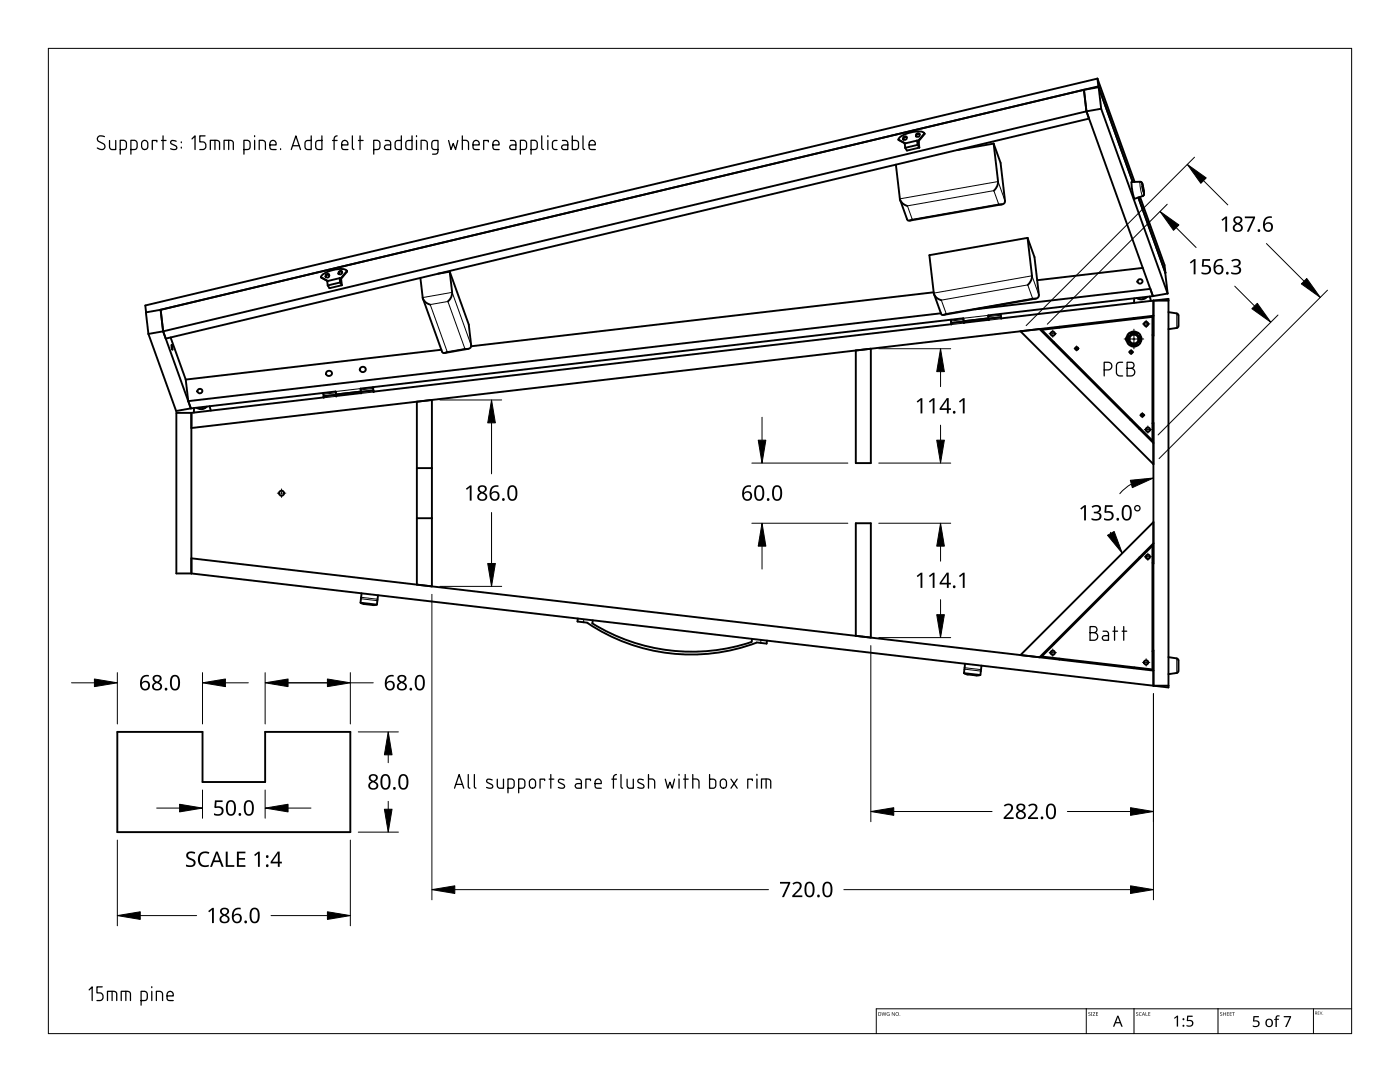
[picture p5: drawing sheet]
<svg xmlns="http://www.w3.org/2000/svg" width="279mm" height="216mm" viewBox="0 0 279 216" stroke-linecap="round" stroke-linejoin="round" font-family="sans-serif">
<g fill="none" stroke="#000" stroke-width=".38">
<path d="M219 15.7l-190 45.3 .6 5.6M219 15.7l.2 1.5M219 15.7l7.4 20.6M219.2 17.2l-187.1 44.6M219.2 17.2l6.9 19.1M178.8 32.9l.8 6.8M179.6 39.7l.6 .9 .9 .5M179.6 39.9l1.4 3.8M180.7 28.6l-1.4-.7 1.3 .7M180.9 27.4l-.2-.1a.43 .43 0 0 0-.4 .6M183 28l.3 .5v-.4M183 28l.1 .9"/>
<path d="M183 28l-2.4 .6 .1 .9M183.1 28.9l.4 .6M183.1 28.9l-2.4 .6M183.3 28.1v.1M183.3 28.2l.2 1.3M183.5 29.5l-2.5 .5-.3-.5M183.5 26.8a.42 .42 0 0 0-.5 0 .42 .42 0 0 0-.2 .4M184.4 26.5l.1 .2-1.2 1.5M184.4 26.7l.1-.1a.81 .81 0 0 0-.9-.4 6 6 0 0 0-4.2 1.4l-.1 .3M184.5 26.6l-1.2 1.5M198.3 28.7l.9 7.8-.4 .9-.5 .7M198.3 28.7l-7.3 1.2"/>
<path d="M198.3 28.7l1.4 3.8 .9 7.6M216.8 22.2l13.3 36.9M216.8 22.2l-184.2 43.9M216.8 22.2l.5 1.5-184.2 43.9M219.8 21.7l-3 .5M219.8 21.7l-.5-4.3-3 .5 .5 4.3M219.8 21.7l13.2 36.9M227.2 39.4l5.4 15M227.5 39.3l4.9 13.6 .2 1.5M228 37.2l.2 .9zM228 36.9l.3 1.2M228.1 36.9l-.4-.6h-1.8l-.1 .7a5.4 5.4 0 0 0 .6 2.7l1.8-.6 .1-.3v-.7"/>
<path d="M64.1 55.3l1.3 .8M65.7 54.9l-.5-.1-.2 .5M67.8 55.5l.3 .5-.1-.5M67.8 55.5l.1 .9M67.8 55.5l-2.5 .6 .1 .9M67.9 56.4l.3 .5M67.9 56.4l-2.5 .6M68 55.5l.1 .1M68.1 55.6l.1 1.3M68.2 56.9l-2.5 .6-.3-.5M68.3 54.3a.41 .41 0 0 0-.5-.1 .41 .41 0 0 0-.2 .5M69.2 54v.1"/>
<path d="M69.2 54.1a.83 .83 0 0 0-.9-.4 5.9 5.9 0 0 0-4.2 1.4v.2M69.2 54.1l.1 .1-1.2 1.4M69.2 54.1l-1.2 1.4M83.9 55.5l.5 3.9M84.3 59.4l.6 .9 1 .5M84.4 59.6l3.8 10.5M89.8 54.2l.4 4.1M89.8 54.2l-2.4 .4M89.8 54.2l3.8 10.6 .4 4.1M90.2 58.4l-.1 .8-.7 1M181 43.7l.1 .2a.63 .63 0 0 0 .9-.1M186.3 58.3l-92.3 10.8"/>
<path d="M186.4 58.5l.5 .9 .9 .5M186.4 58.7l1.4 3.8-150.2 17.5-.5-4.3M200 40.8l-18.4 3.2M200.5 40.1a.81 .81 0 0 1-1.2 .7M205.1 47.5l-19.6 3.4 .9 7.6M205.1 47.5l.9 7.5M205.1 47.5l1.4 3.8 .8 7.6M206 55.1l-.2 .8-.7 1M206.8 59.6l-18.5 3.2M207.3 58.9a.82 .82 0 0 1-1.3 .7M226.4 59.5l-.1 .9M228.1 53.5l-21.1 2.4"/>
<path d="M228.9 59.2l-.1 .1a1.55 1.55 0 0 1-1.9 .2M229.5 59.2l.2 .8M229.6 57.6l-35 4.1M230.1 59.1l-32.9 3.8 .1 1M232.5 54.3l.5 4.3M232.6 54.4h-.1M233 58.6l-2.9 .5M233.2 60h-3v76.8h3M29.6 66.6l5.6 15.4 2.9-.5M32.1 61.8l-3 .5M32.1 61.8l.5 4.3M32.6 66.1l-3 .5"/>
<path d="M32.6 66.1l5.5 15.4M34 67.3l3.1 8.4M34.2 68.8l.2 1zM64.5 78.4l.1 1M64.6 79.3l-26.4 3.1M65.3 74.1a.54 .54 0 0 1 .8 0 .54 .54 0 0 1-.1 .8 .56 .56 0 0 1-.7 0 .56 .56 0 0 1-.2-.6zM67.1 78.8l-2.5 .3M67.1 79.1l-.1-1-28.9 3.4M72 78.1l-4.9 .6M72.1 73.3a.55 .55 0 0 1 .8 .2 .55 .55 0 0 1-.4 .8 .55 .55 0 0 1-.6-.8zM72.1 78.4l-5 .6M74.4 77.3l.2 1"/>
<path d="M74.5 77.9l-2.5 .3M88.1 69.8l-51 5.9M88.2 70.1l.1 .2a.65 .65 0 0 0 .9-.1M93.5 69.6l-4.8 .8M94 68.9a.83 .83 0 0 1-1.2 .7M170.8 69.9l3-.3v22.8h-3zM187.7 62.5l.2 .2a.64 .64 0 0 0 .9-.1M189.8 63.8l.1 1M189.9 64.7l-115.4 13.4M192.3 64.2l-2.5 .3M192.4 64.4l-.2-.9-120.2 14 .1 1M192.4 64.4v.1"/>
<path d="M197.3 63.5l-5 .6M197.3 63.8l-4.9 .6M199.7 62.6l.1 1M199.8 63.3l-2.5 .3M199.8 63.5l33.4-3.9v77.6l-195-22.8M207.9 65.8l22.1-2.6v24.7zM210.4 68.3l-.1 .2M211.4 65.2v.2M213.9 71.8v.3M224.8 67.8h.1M224.8 67.6h.1M224.8 67.3h.3"/>
<path d="M224.8 68h.1M225.1 66.8v1.7M225.1 68.5h.1M225.1 67.5h-.3v.3h.3M225.1 68h-.3M225.4 67l.3-.2a1.01 1.01 0 0 1 1.6 .8l.1 .3-.3 .5a1.1 1.1 0 0 1-1.2 .3 1.1 1.1 0 0 1-.7-.9zM225.4 66.4h1.8M225.4 68.9h1.8M225.9 68.9h.1M225.9 66.5h.1M225.9 68.9h.8M225.9 66.4h.8"/>
<path d="M226.1 68.9v.1M226.1 66.4v.1M226.1 66.5v.1M226.1 68.7v.1M226.1 68.8v.1M226.1 68.8h.1M226.1 66.5h.1M226.2 63.5l.2 .1M226.4 66.4l.1 .1M226.4 66.4h-.2M226.5 66.5h.1M226.5 68.8h.1"/>
<path d="M226.5 68.9l-.1 .1M226.5 66.5v.1M226.5 68.7v.1M226.5 68.8h-.4M226.5 66.4v.2M226.5 68.7v.2M226.5 66.5h-.4M226.7 68.9h.1M226.7 66.5h.1M227.5 68h.3M227.5 66.8h.1M227.5 66.8v1.7"/>
<path d="M227.8 67.3h-.3M230 66.8l.2 .2M230.2 63l-192 22.4M233.2 62.3l1.7 .2M234.8 62.6h.2l.2 .3M235.2 65.1l-.4 .3-1.6 .3M235.2 62.9v2.1M38.2 82.4h-3v32h3M38.2 82.4v32M38.7 81.4v.9M41.3 81.1l-.1 .1a1.55 1.55 0 0 1-1.9 .2M41.8 81.1l.3 .8"/>
<path d="M83.2 80.2l3-.4v37.2l-3-.3zM86.2 93.4h-3M225.5 83.7l.3 .1M227.6 85.5l-.2 .1M230.2 88.4l-22.7-22.7-3.8 .4 26.5 26.5M230.2 84.4l-.2 .1M38.2 111.4l192 22.4M72.2 118.4l-.3 1.9 3.3 .3 .2-1.8M86.2 103.4h-3M227.4 111.2l.2 .1M230 108.9v24.7l-22.1-2.6zM230 112.3l.2 .1"/>
<path d="M230.2 104.2l-26.5 26.5M230.2 108.4l-22.7 22.8M72 120.3l.7 .3M72.7 120.5l1.7 .2h.7M115.3 123.4v.6l1.9 .3M117.2 124.3a37.1 37.1 0 0 0 33.8 3.9M118.2 124.4a37.7 37.7 0 0 0 31.8 3.7M118.3 123.8l-.1 .6M150.1 127.5l-.1 .6M153.1 127.8l-.1 .6-2-.2M170.8 126.9v-22.5h3v22.8M192.4 134.4l.7 .2"/>
<path d="M192.6 132.4l-.2 1.9 3.3 .4 .2-1.9M193.2 134.6l1.6 .2M195.5 134.7l-.7 .1M210.3 128.3l.1 .2M211.4 131.4v.2M226.4 133.2l-.2 .1M230.2 129.8l-.2 .2M233.2 131.1l1.7 .3M234.8 131.4l.2 .1 .2 .3M235.2 133.9l-.4 .4-1.6 .2M235.2 131.8v2.1M23.4 146h17v10h12.5v-10h17v20h-46.5z"/>
<circle cx="180.6" cy="27.6" r=".37"/>
<circle cx="183.2" cy="27" r=".38"/>
<circle cx="65.3" cy="55" r=".39"/>
<circle cx="67.9" cy="54.4" r=".38"/>
<circle cx="227.5" cy="56.1" r=".48"/>
<circle cx="39.8" cy="78" r=".48"/>
<circle cx="210.1" cy="66.6" r=".43"/>
<circle cx="214.8" cy="69.5" r=".29"/>
<circle cx="225.7" cy="70.3" r=".29"/>
<circle cx="226.3" cy="67.7" r=".91"/>
<circle cx="226.3" cy="67.7" r="1.5"/>
<circle cx="228.7" cy="64.6" r=".43"/>
<circle cx="56.2" cy="98.4" r=".5"/>
<circle cx="228" cy="82.8" r=".3"/>
<circle cx="229.1" cy="85.7" r=".43"/>
<circle cx="229.1" cy="111.1" r=".43"/>
<circle cx="210.1" cy="130.2" r=".44"/>
<circle cx="228.7" cy="132.2" r=".43"/>
</g>
<g fill="none" stroke="#000" stroke-width=".2">
<path d="M179.6 39.7l19.6-3.5 1.4 3.9M227.5 36.3l.1 1.5 .4 1.4M227.9 36.6l.2 .6 .2 1.5-.3-1zM84.4 59.4l5.8-1.1 3.8 10.6M181.1 41.1l17.2-3.1 1 2.7-17.2 3.1zM186.4 58.5l19.6-3.5 1.3 3.9M187.9 59.9l17.2-3 1 2.6-17.3 3.1zM228.9 59.3a1.57 1.57 0 0 1-2 .2M67 78.4l-2.5 .3M67.1 79.1l-2.5 .3M72 77.5l-5 .6M74.5 77.5l-2.5 .3"/>
<path d="M74.6 78.2l-2.5 .3M85.9 60.8l3.5-.6 3.4 9.4-3.6 .6zM192.3 63.8l-2.5 .3M192.4 64.5l-2.5 .3M197.2 62.9l-5 .6M199.7 62.9l-2.5 .3M199.8 63.6l-2.5 .3M224.8 67.3h.1M224.8 68h.1M224.8 67.5v.3M225.4 66.5h1.8M227.2 68.8h-1.8"/>
<path d="M234.9 62.5v2.9M41.3 81.2a1.57 1.57 0 0 1-2 .2M72 119.5l3.3 .4M72.1 119.2l3.2 .4M116.5 123.6l-.1 .6M151.9 127.7l-.1 .6M192.5 133.5l3.3 .4M192.5 133.2l3.3 .4M234.9 131.4v2.9"/>
</g>
<path d="M9.7 9.7h260v196.5h-260z" fill="none" stroke="#000" stroke-width=".2"/>
<path d="M216.8 201.3v4.9M226.3 201.3v4.9M243.1 201.3v4.9M262.1 201.3v4.9M269.7 201.3h-94.8v4.9" fill="none" stroke="#000" stroke-width=".2"/>
<g fill="#000">
<path d="M175.9 202l.3 .6 .2-.6 .2 .6 .3-.6-.2 .7-.3-.6-.3 .6zM177 202.1l.5-.1-.3 .1-.2 .2 .3 .3h.2v-.2l-.2-.1h.2v.4l-.5-.1zM178 202l.5 .6 .1-.6v.7l-.5-.6-.1 .6zM217.2 202h.3l.1 .1a.18 .18 0 0 0-.2 0 .18 .18 0 0 0-.1 .2 .18 .18 0 0 0 .3 0 .23 .23 0 0 1-.1 .4 .23 .23 0 0 1-.3-.1 .18 .18 0 0 0 .3 .1 .18 .18 0 0 0 0-.3l-.3-.2zM217.7 202h.3v.7h-.3zM218.1 202h.5l-.4 .6 .4 .1h-.5l.4-.7zM218.7 202h.4h-.3v.3h.3l-.3 .1v.2l.3 .1h-.4zM226.8 202h.2l.1 .1a.18 .18 0 0 0-.2 0 .18 .18 0 0 0 0 .2 .18 .18 0 0 0 .2 0 .23 .23 0 0 1 0 .4 .23 .23 0 0 1-.4-.1 .18 .18 0 0 0 .3 .1 .18 .18 0 0 0 0-.3l-.2-.2zM227.4 202.1l.2-.1 .2 .1a.29 .29 0 0 0-.4 .2 .29 .29 0 0 0 .4 .3l-.1 .1-.3-.1zM228.6 202l.1 .6 .3 .1h-.4zM229.2 202h.4h-.3v.3h.2l-.2 .1v.2l.3 .1h-.4zM234.3 203.1l.6-.4h.2v2.1h-.3l.1-1.9-.5 .4z"/>
<path d="M236.9 202.7h1.1v.2h-.8l-.1 .6h.3a.73 .73 0 0 1 .7 1 .73 .73 0 0 1-1.1 .3h-.2v-.3l.3 .1a.51 .51 0 0 0 .8-.3 .51 .51 0 0 0-.7-.6h-.4zM243.5 202h.3l.1 .1a.18 .18 0 0 0-.3 0 .18 .18 0 0 0 0 .2 .18 .18 0 0 0 .3 0 .23 .23 0 0 1-.1 .4 .23 .23 0 0 1-.3-.1 .18 .18 0 0 0 .2 .1 .18 .18 0 0 0 .1-.3l-.3-.2zM244.1 202l.1 .3h.4v-.3v.7v-.3h-.4l-.1 .3zM244.8 202h.5h-.4v.3h.3l-.3 .1v.2l.4 .1h-.5zM245.4 202h.4h-.3v.3h.3l-.3 .1v.2l.3 .1h-.4zM245.9 202h.5h-.2v.7l-.1-.7zM250.1 202.7h1.1v.3h-.8l-.1 .6a.75 .75 0 0 1 1.1 .7 .75 .75 0 0 1-1.1 .6l-.3-.1v-.2l.3 .1a.51 .51 0 0 0 .8-.3 .51 .51 0 0 0-.7-.6h-.3zM254.7 202.7l.3-.1h.4l-.1 .3-.3-.1-.2 .2v.3h.4v.2h-.4v1.4h-.3v-1.4h-.2l.2-.2zM256.2 202.7h1.5l-.9 2.2h-.3l.9-1.9h-1.2zM263 201.8h.3l-.2 .1v.2h.2l-.2 .1v.2l.2 .1h-.3zM263.4 201.8l.2 .6 .3-.6-.2 .7z"/>
<path d="M175.3 202l.5 .1 .1 .3-.2 .2-.4 .1zM175.4 202v.6h.2l.1-.4z"/>
<path d="M178.7 202.3a.37 .37 0 0 1 .7 0 .37 .37 0 0 1-.7 0zM178.8 202.3a.3 .3 0 0 0 .6 0 .3 .3 0 0 0-.6 0z"/>
<path d="M223 202.7h.2l.9 2.2h-.3l-.3-.7h-.8l-.3 .7h-.3zM223.1 203l-.4 .9h.7z"/>
<path d="M228.2 202l.3 .7-.2-.2h-.2l-.2 .2zM228.2 202.1l-.1 .3h.2z"/>
<path d="M252.7 203.5a.77 .77 0 0 1 .9-.2 .77 .77 0 0 1 .4 .8 .81 .81 0 0 1-1 .8 .81 .81 0 0 1-.4-1.3zM253 203.6l-.2 .5a.52 .52 0 0 0 .6 .6 .52 .52 0 0 0 .4-.7 .48 .48 0 0 0-.3-.5 .48 .48 0 0 0-.5 .1z"/>
<path d="M262.5 201.8h.1a.17 .17 0 0 1 .2 .2 .17 .17 0 0 1-.1 .2l.2 .3-.4-.3v.3zM262.5 201.9v.2h.2v-.2z"/>
<circle cx="179.6" cy="202.6" r=".07"/>
<circle cx="236.2" cy="204.7" r=".2"/>
<circle cx="236.2" cy="203.4" r=".2"/>
<circle cx="264" cy="202.4" r=".06"/>
</g>
<g fill="none" stroke="#000" stroke-width=".2">
<path d="M209.4 66.6h.4M210.1 66.9v.4M210.1 65.8v.5M210.1 66.4v.3M210.3 66.6h-.3M210.8 66.6h-.4M214.4 69.5h.3M214.9 69v.3M214.9 69.4v.2M214.9 69.7v.3M215 69.5h-.2M215.4 69.5h-.3"/>
<path d="M224.8 67.5v.3M225.5 70.2h-.3M225.6 70.2h.2M225.7 69.7v.3M225.7 70.1v.2M225.7 70.5v.3M225.8 67.6h-1.5M225.9 70.2h.3M226.3 68.1v1.5M226.3 65.7v1.5M226.3 67.3v.7M226.6 67.7h-.6"/>
<path d="M226.8 67.6h1.5M228 64.6h.4M228.7 64.9v.5M228.7 63.9v.4M228.7 64.5v.3M228.9 64.6h-.3M229.5 64.6h-.5M55.8 98.4h-.5M56 98.4h.4M56.2 97.6v.5M56.2 98.2v.4M56.2 98.8v.5"/>
<path d="M56.5 98.4h.5M227.8 82.8h-.3M227.9 82.8h.2M228 82.3v.3M228 82.7v.2M228 83v.3M228.2 82.8h.3M228.8 85.7h-.4M228.9 85.7h.3M229.1 85v.4M229.1 85.6v.3M229.1 86v.4"/>
<path d="M229.4 85.7h.4M228.8 111.1h-.4M228.9 111.1h.3M229.1 110.4v.4M229.1 110.9v.3M229.1 111.4v.4M229.4 111.1h.4M209.8 130.2h-.4M210 130.2h.3M210.1 130.5v.5M210.1 129.5v.4M210.1 130.1v.3"/>
<path d="M210.4 130.2h.4M228.4 132.2h-.4M228.6 132.2h.3M228.7 132.5v.4M228.7 131.4v.5M228.7 132v.3M229 132.2h.5"/>
</g>
<g fill="none" stroke="#000" stroke-width=".2">
<path d="M238.4 31.4l-33.6 33.6M240.2 36l4.8 4.9M232.9 40.8l-23.9 23.9M234.7 45.4l4 4M246.4 57.1l4 4M252.7 48.6l7.6 7.5M264.9 57.9l-33.6 33.6M87.8 79.8h12.3M187.7 74.2v3M189.7 69.6h-14.3M255 62.9l-23.9 23.9M98.1 84.4v10.1"/>
<path d="M152.1 83.3v4.5M169.2 92.4h-19.2M175.4 92.4h14.3M187.7 84.8v3M225.8 96.6l-1.3 .8-1 1.1M86.2 118.6v60.9M87.8 117h12.3M98.1 102.3v10.1M150 104.4h19.2M152.1 109v4.5M187.7 119.7v3M187.7 109v3"/>
<path d="M189.7 104.4h-14.3M221.6 106.2l.1 .3M18.8 136.2h-4.5M23.4 134.2v10.3M40.4 134.2v10.3M45 136.2h4.6M52.9 134.2v10.3M57.5 136.2h7.8M69.9 136.2h4.6M69.9 134.2v10.3M173.8 128.8v35.2M175.4 127.2h14.3"/>
<path d="M230.2 138.4v41.1M40.4 157.6v5.7M52.9 157.6v5.7M77.5 159.9v1.6M77.5 150.6v1.6M79.5 146h-8M23.4 167.6v17.1M31.3 161.2h4.5M62.1 161.2h-4.6M69.9 167.6v17.1M79.5 166h-8M153.4 177.5h-62.6"/>
<path d="M168.4 177.5h57.2M198 161.9h-19.6M213 161.9h12.6M28 182.7h11.2M65.3 182.7h-11.2"/>
</g>
<g fill="#000" stroke="#000" stroke-width=".2">
<path d="M237 32.8l3.7 2.7-1.1 1.1zM231.5 42.2l3.8 2.7-1.1 1.1zM260.8 55.6l2.7 3.7-3.8-2.7zM187.7 69.6l.8 4.6h-1.6zM249.8 61.6l1.1-1.1 2.7 3.8zM98.1 79.8l.8 4.6h-1.6zM151.3 87.8h1.5l-.7 4.6zM186.9 87.8h1.6l-.8 4.6zM225.6 95.8l4.6-.4-4.2 1.9zM97.3 112.4h1.6l-.8 4.6zM152.1 104.4l.7 4.6h-1.5zM187.7 104.4l.8 4.6h-1.6z"/>
<path d="M221 106.8l1.4-.7 1.6 4.3zM18.8 135.5l4.6 .7-4.6 .8zM40.4 136.2l4.6-.7v1.5zM52.9 136.2l4.6-.7v1.5zM65.3 135.5l4.6 .7-4.6 .8zM186.9 122.7h1.6l-.8 4.5zM77.5 146l.7 4.6h-1.5zM35.8 160.5l4.6 .7-4.6 .8zM52.9 161.2l4.6-.7v1.5zM76.7 161.5h1.5l-.7 4.5zM86.2 177.5l4.6-.7v1.5zM173.8 161.9l4.6-.7v1.5z"/>
<path d="M225.6 161.2l4.6 .7-4.6 .8zM225.6 176.8l4.6 .7-4.6 .8zM23.4 182.7l4.6-.8v1.6zM65.3 181.9l4.6 .8-4.6 .8z"/>
</g>
<g fill="#000">
<path d="M237.5 52.3l.8-.6h.3v3h-.4v-2.6l-.5 .5zM240 51.7h1.5v.3h-1.2l-.1 .9h.5a.99 .99 0 0 1 1 1.1 .99 .99 0 0 1-1.4 .8l-.5-.2v-.3a.88 .88 0 0 0 .9 .2 .88 .88 0 0 0 .6-.8 .85 .85 0 0 0-1.3-.4l-.1-.2zM243.8 43.8l.8-.6h.3v3h-.4v-2.6l-.5 .5zM245.7 52a1.09 1.09 0 0 1 1.1-.4 1.09 1.09 0 0 1 .8 .8 .74 .74 0 0 1-.6 .8 .81 .81 0 0 1 .7 .9 .81 .81 0 0 1-.9 .7l-1.1-.2v-.3a1.08 1.08 0 0 0 1.6-.3 .62 .62 0 0 0-.8-.7h-.3v-.3a.7 .7 0 0 0 .7 0 .7 .7 0 0 0 .3-.8 .89 .89 0 0 0-1.3 0zM248.4 43.2h2.1v.3l-1.3 2.7h-.4l1.3-2.7h-1.7zM93 97.5l.8-.6h.3v3h-.4l.1-2.6-.6 .5zM182.9 80.1l.9-.6h.3v3h-.4v-2.7l-.6 .5zM185.4 80.1l.8-.6h.3v3h-.4l.1-2.7-.6 .5zM191.4 80.1l.8-.6h.3v3h-.4l.1-2.7-.6 .5zM182.9 114.9l.9-.6h.3v3h-.4v-2.6l-.6 .5zM185.4 114.9l.8-.6h.3v3h-.4l.1-2.6-.6 .5zM191.4 114.9l.8-.6h.3v3h-.4l.1-2.6-.6 .5z"/>
<path d="M215.6 101.4l.8-.6h.3v3h-.3v-2.6l-.6 .5zM217.8 101.1a1.09 1.09 0 0 1 1.1-.4 1.09 1.09 0 0 1 .8 .8 .74 .74 0 0 1-.6 .8 .81 .81 0 0 1 .7 .9 .81 .81 0 0 1-.9 .7l-1.1-.2v-.3a1.08 1.08 0 0 0 1.6-.3 .62 .62 0 0 0-.8-.7h-.3v-.3a.7 .7 0 0 0 .8 0 .7 .7 0 0 0 .2-.8 .89 .89 0 0 0-1.3 0zM220.5 100.8h1.5v.3h-1.2v.9h.4a.94 .94 0 0 1 1.1 .7 .94 .94 0 0 1-.7 1.1h-1.1l-.2-.1v-.3a.88 .88 0 0 0 1 .2 .88 .88 0 0 0 .6-.8 .85 .85 0 0 0-1.3-.4l-.2-.2zM37.3 170.2a1.43 1.43 0 0 1 1.7-.1l-.2 .3-.1-.1a.65 .65 0 0 0-.8-.1 .65 .65 0 0 0-.3 .6l.2 .3 .6 .2a.85 .85 0 0 1 .6 .9 1.24 1.24 0 0 1-1.9 .7v-.4a1.08 1.08 0 0 0 1.5-.2 1.08 1.08 0 0 0-1-.9 .8 .8 0 0 1-.3-1.2zM39.9 170.3a1.7 1.7 0 0 1 1.9-.2l-.2 .3-.8-.2a1.24 1.24 0 0 0-.8 1.7 1.24 1.24 0 0 0 1.7 .7v.3a1.56 1.56 0 0 1-1.9-.4 1.56 1.56 0 0 1-.1-1.9zM42.9 159.7h1.5v.3h-1.2l-.1 .9h.5a.99 .99 0 0 1 1 1.1 .99 .99 0 0 1-1.3 .8l-.6-.2v-.3a.88 .88 0 0 0 1 .2 .88 .88 0 0 0 .5-.8 .85 .85 0 0 0-1.2-.4l-.2-.2zM45.1 169.9h.3v2.7h1.4v.4h-1.7zM47.3 169.9h1.7v.4h-1.3v.9h1.2v.3h-1.2v1.1h1.3v.4h-1.7zM50.7 170.6l.8-.7h.3v3.1h-.3v-2.7l-.6 .5zM155.7 176h2v.3l-1.2 2.7h-.4l1.2-2.7h-1.6zM158.1 176.3a1.01 1.01 0 0 1 1.2-.4 1.01 1.01 0 0 1 .7 1l-.3 .6-1.1 1.2h1.5v.3h-2v-.3l1.1-1.1a.72 .72 0 0 0 .4-.7 .72 .72 0 0 0-.4-.6l-.9 .2zM200.3 160.7a1.01 1.01 0 0 1 1.2-.4 1.01 1.01 0 0 1 .7 1l-.3 .6-1.1 1.2h1.5v.3h-2v-.3l1.1-1.1a.72 .72 0 0 0 .4-.7 .72 .72 0 0 0-.4-.6l-.9 .3z"/>
<path d="M205.2 160.7a1.01 1.01 0 0 1 1.2-.4 1.01 1.01 0 0 1 .6 1l-.2 .6-1.2 1.2h1.6v.3h-2v-.3l1.1-1.1a.72 .72 0 0 0 .4-.7 .72 .72 0 0 0-.5-.6l-.8 .3zM41.5 181.8l.9-.6h.3v3h-.4v-2.7l-.6 .5z"/>
<path d="M242.6 52l.5-.3h.5h.3v.3a1.03 1.03 0 0 0-1.3 1.2 .96 .96 0 0 1 1.5 .1 .96 .96 0 0 1-.5 1.4 1.09 1.09 0 0 1-1.4-1.3l.1-.9zM242.5 53.8a.7 .7 0 0 0 1.4 0 .7 .7 0 0 0-1.4 0z"/>
<path d="M246.3 43.5a.88 .88 0 0 1 1.1-.3 .88 .88 0 0 1 .4 1.1l-.4 .3a.87 .87 0 0 1 .6 1.1 .87 .87 0 0 1-1.2 .6 .82 .82 0 0 1-.8-.8 .82 .82 0 0 1 .7-.9h-.2a.77 .77 0 0 1-.2-1.1zM246.4 45.5a.6 .6 0 0 0 1.2 0 .6 .6 0 0 0-1.2 0zM246.5 44a.51 .51 0 0 0 1 0 .51 .51 0 0 0-1 0z"/>
<path d="M252.5 43.5l.5-.3h.4h.4v.3a1.03 1.03 0 0 0-1.3 1.2 .95 .95 0 0 1 1.4 0 .95 .95 0 0 1-.2 1.4 1.13 1.13 0 0 1-1.3-.1 1.13 1.13 0 0 1-.3-1.3l.1-.7zM252.4 45.3a.66 .66 0 0 0 1.3 0 .66 .66 0 0 0-1.3 0z"/>
<path d="M95.5 97.1a.88 .88 0 0 1 1.1-.3 .88 .88 0 0 1 .4 1.2l-.4 .3a.87 .87 0 0 1 .6 1.1 .87 .87 0 0 1-1.2 .5 .82 .82 0 0 1-.8-.7 .82 .82 0 0 1 .7-.9l-.2-.1a.77 .77 0 0 1-.2-1.1zM95.6 99.1a.6 .6 0 0 0 1.2 0 .6 .6 0 0 0-1.2 0zM95.8 97.6a.5 .5 0 0 0 1 0 .5 .5 0 0 0-1 0z"/>
<path d="M98.1 97.2l.5-.3 .5-.1 .4 .1v.3a1.03 1.03 0 0 0-1.4 1.2 .96 .96 0 0 1 1.5 0 .96 .96 0 0 1-.5 1.5 1.09 1.09 0 0 1-1.4-1.3l.1-.8zM98.1 99a.66 .66 0 0 0 1.3 0 .66 .66 0 0 0-1.3 0z"/>
<path d="M101.6 97a1.05 1.05 0 0 1 1.3 0 1.05 1.05 0 0 1 .4 1.2v.2a1.18 1.18 0 0 1-1.2 1.5 1.37 1.37 0 0 1-.9-1.7l.2-.8zM101.9 97.3l-.2 .5v1.1a.6 .6 0 0 0 .6 .7 .6 .6 0 0 0 .5-.7 1.66 1.66 0 0 0-.4-1.7z"/>
<path d="M148.5 97.2l.5-.3 .5-.1 .4 .1v.3a1.03 1.03 0 0 0-1.4 1.2 .96 .96 0 0 1 1.5 0 .96 .96 0 0 1-.5 1.5 1.09 1.09 0 0 1-1.4-1.3l.1-.9zM148.5 99a.66 .66 0 0 0 1.3 0 .66 .66 0 0 0-1.3 0z"/>
<path d="M150.9 97a1.05 1.05 0 0 1 1.2 0 1.05 1.05 0 0 1 .4 1.2v.2a1.18 1.18 0 0 1-1.1 1.5 1.37 1.37 0 0 1-.9-1.7l.1-.7zM151.1 97.3l-.2 .5v1.1a.6 .6 0 0 0 .6 .7 .6 .6 0 0 0 .6-.7 1.66 1.66 0 0 0-.4-1.7z"/>
<path d="M154.5 97a1.05 1.05 0 0 1 1.2 0 1.05 1.05 0 0 1 .4 1.2v.2a1.18 1.18 0 0 1-1.1 1.5 1.37 1.37 0 0 1-.9-1.7l.1-.7zM154.7 97.3l-.2 .5v1.1a.6 .6 0 0 0 .6 .7 .6 .6 0 0 0 .6-.7 1.66 1.66 0 0 0-.5-1.7z"/>
<path d="M188.9 79.4h.4v2.1h.5v.3h-.5v.7h-.3v-.7h-1.5v-.3zM189 79.8l-1.1 1.7h1.1z"/>
<path d="M188.9 114.3h.4v2h.5v.3h-.5v.7h-.3v-.7h-1.5v-.3zM189 114.7l-1.1 1.6h1.1z"/>
<path d="M224.2 101a1.05 1.05 0 0 1 1.3 0 1.05 1.05 0 0 1 .4 1.1v.2a1.18 1.18 0 0 1-1.2 1.6 1.37 1.37 0 0 1-.8-1.8l.1-.7zM224.5 101.2a1.88 1.88 0 0 0 .2 2.3 .71 .71 0 0 0 .8-.9 1.17 1.17 0 0 0-.6-1.5z"/>
<path d="M226.3 101.4a.66 .66 0 0 1 1.3 0 .66 .66 0 0 1-1.3 0zM226.6 101.4a.4 .4 0 0 0 .8 0 .4 .4 0 0 0-.8 0z"/>
<path d="M28.4 135l.5-.3h.4h.4v.3a1.03 1.03 0 0 0-1.4 1.2 .95 .95 0 0 1 1.5 0 .95 .95 0 0 1-.3 1.4 1.08 1.08 0 0 1-1.2 0 1.08 1.08 0 0 1-.4-1.2l.1-.7zM28.3 136.8a.66 .66 0 0 0 1.3 0 .66 .66 0 0 0-1.3 0z"/>
<path d="M30.6 135a.88 .88 0 0 1 1.1-.3 .88 .88 0 0 1 .4 1.1l-.4 .3a.87 .87 0 0 1 .6 1.2 .87 .87 0 0 1-1.2 .5 .82 .82 0 0 1-.8-.8 .82 .82 0 0 1 .7-.8l-.3-.2a.75 .75 0 0 1-.1-1zM30.7 137a.6 .6 0 0 0 1.2 0 .6 .6 0 0 0-1.2 0zM30.9 135.5a.5 .5 0 0 0 1 0 .5 .5 0 0 0-1 0z"/>
<path d="M34.3 134.9a1.05 1.05 0 0 1 1.2 0 1.05 1.05 0 0 1 .4 1.1v.2a1.18 1.18 0 0 1-1.1 1.6 1.37 1.37 0 0 1-.9-1.8l.2-.7zM34.5 135.1l-.2 .6v1.1a.6 .6 0 0 0 .6 .7 .6 .6 0 0 0 .6-.7 1.66 1.66 0 0 0-.4-1.8z"/>
<path d="M77.2 135l.5-.3h.5h.4v.3a1.03 1.03 0 0 0-1.4 1.2 .96 .96 0 0 1 1.5 .1 .96 .96 0 0 1-.5 1.4 1.09 1.09 0 0 1-1.4-1.3l.1-.7zM77.2 136.8a.66 .66 0 0 0 1.3 0 .66 .66 0 0 0-1.3 0z"/>
<path d="M79.4 135a.88 .88 0 0 1 1.2-.3 .88 .88 0 0 1 .4 1.1l-.5 .3a.87 .87 0 0 1 .7 1.2 .87 .87 0 0 1-1.2 .5 .82 .82 0 0 1-.8-.8 .82 .82 0 0 1 .6-.8l-.1-.1a.77 .77 0 0 1-.3-1.1zM79.6 137a.6 .6 0 0 0 1.2 0 .6 .6 0 0 0-1.2 0zM79.7 135.5a.5 .5 0 0 0 1 0 .5 .5 0 0 0-1 0z"/>
<path d="M83.2 134.9a1.05 1.05 0 0 1 1.2 0 1.05 1.05 0 0 1 .4 1.1v.2a1.18 1.18 0 0 1-1.1 1.6 1.37 1.37 0 0 1-.9-1.8l.1-.7zM83.4 135.1l-.2 .6v1.1a.6 .6 0 0 0 .6 .7 .6 .6 0 0 0 .6-.7 1.66 1.66 0 0 0-.5-1.8z"/>
<path d="M73.7 154.8a.88 .88 0 0 1 1.2-.3 .88 .88 0 0 1 .4 1.1l-.5 .3a.87 .87 0 0 1 .7 1.1 .87 .87 0 0 1-1.2 .6 .82 .82 0 0 1-.8-.8 .82 .82 0 0 1 .6-.9h-.1a.77 .77 0 0 1-.3-1.1zM73.9 156.8a.6 .6 0 0 0 1.2 0 .6 .6 0 0 0-1.2 0zM74 155.3a.5 .5 0 0 0 1 0 .5 .5 0 0 0-1 0z"/>
<path d="M76.3 154.7a1.05 1.05 0 0 1 1.2 0 1.05 1.05 0 0 1 .4 1.1 1.3 1.3 0 0 1-1 1.8 1.22 1.22 0 0 1-1-1.6l.1-.8zM76.5 154.9a2.23 2.23 0 0 0 .1 2.3 .68 .68 0 0 0 .8-.1 .68 .68 0 0 0 .1-.8 1.17 1.17 0 0 0-.6-1.5z"/>
<path d="M79.9 154.7a1.05 1.05 0 0 1 1.2 0 1.05 1.05 0 0 1 .4 1.1 1.3 1.3 0 0 1-1 1.8 1.22 1.22 0 0 1-1-1.6l.1-.8zM80.1 154.9a2.23 2.23 0 0 0 .1 2.3 .68 .68 0 0 0 .8-.1 .68 .68 0 0 0 .1-.8 1.17 1.17 0 0 0-.6-1.5z"/>
<path d="M43.1 169.9h.4l1.1 3.1h-.4l-.3-1h-1.2l-.4 1h-.4zM43.3 170.3l-.5 1.4h1z"/>
<path d="M45.5 159.9a1.05 1.05 0 0 1 1.2 0 1.05 1.05 0 0 1 .4 1.1v.2a1.18 1.18 0 0 1-1.1 1.6 1.37 1.37 0 0 1-.9-1.8l.1-.7zM45.7 160.1l-.2 .6v1.1a.6 .6 0 0 0 .6 .7 .6 .6 0 0 0 .6-.7 1.66 1.66 0 0 0-.5-1.8z"/>
<path d="M49 159.9a1.05 1.05 0 0 1 1.3 0 1.05 1.05 0 0 1 .4 1.1v.2a1.18 1.18 0 0 1-1.2 1.6 1.37 1.37 0 0 1-.8-1.8l.1-.7zM49.3 160.1l-.2 .6v1.1a.6 .6 0 0 0 .6 .7 .6 .6 0 0 0 .5-.7 1.66 1.66 0 0 0-.4-1.8z"/>
<path d="M55.4 169.9h.4v2h.5v.4h-.5v.7h-.3v-.7h-1.5v-.3zM55.5 170.3l-1.1 1.6h1.1z"/>
<path d="M160.9 176.1a1.05 1.05 0 0 1 1.3 0 1.05 1.05 0 0 1 .4 1.2v.2a1.18 1.18 0 0 1-1.2 1.5 1.37 1.37 0 0 1-.8-1.7l.1-.8zM161.2 176.4l-.2 .5v1.2a.6 .6 0 0 0 .6 .6 .6 .6 0 0 0 .5-.7 1.66 1.66 0 0 0-.4-1.7z"/>
<path d="M164.5 176.1a1.05 1.05 0 0 1 1.2 0 1.05 1.05 0 0 1 .4 1.2v.2a1.18 1.18 0 0 1-1.1 1.5 1.37 1.37 0 0 1-.9-1.7l.2-.8zM164.7 176.4l-.2 .5v1.2a.6 .6 0 0 0 .6 .6 .6 .6 0 0 0 .6-.7 1.66 1.66 0 0 0-.4-1.7z"/>
<path d="M203 160.6a.88 .88 0 0 1 1.1-.2 .88 .88 0 0 1 .4 1.1l-.4 .3a.87 .87 0 0 1 .6 1.1 .87 .87 0 0 1-1.2 .6 .82 .82 0 0 1-.8-.8 .82 .82 0 0 1 .7-.9h-.2a.77 .77 0 0 1-.2-1.2zM203.1 162.7a.6 .6 0 0 0 1.2 0 .6 .6 0 0 0-1.2 0zM203.2 161.2a.55 .55 0 0 0 1.1 0 .55 .55 0 0 0-1.1 0z"/>
<path d="M209.1 160.6a1.05 1.05 0 0 1 1.3-.1 1.05 1.05 0 0 1 .3 1.2 1.31 1.31 0 0 1-1 1.8 1.22 1.22 0 0 1-1-1.6l.1-.8zM209.3 160.8l-.2 .5v1.2a.6 .6 0 0 0 .6 .7 .6 .6 0 0 0 .6-.7 1.66 1.66 0 0 0-.4-1.8z"/>
<path d="M44 181.4a.88 .88 0 0 1 1.2-.3 .88 .88 0 0 1 .4 1.1l-.5 .4a.87 .87 0 0 1 .7 1.1 .87 .87 0 0 1-1.2 .5 .82 .82 0 0 1-.8-.7 .82 .82 0 0 1 .6-.9l-.1-.1a.77 .77 0 0 1-.3-1.1zM44.2 183.4a.6 .6 0 0 0 1.2 0 .6 .6 0 0 0-1.2 0zM44.3 181.9a.5 .5 0 0 0 1 0 .5 .5 0 0 0-1 0z"/>
<path d="M46.7 181.5l.5-.3 .5-.1 .3 .1v.3a1.03 1.03 0 0 0-1.3 1.1 .96 .96 0 0 1 1.5 .1 .96 .96 0 0 1-.5 1.5 1.09 1.09 0 0 1-1.4-1.3l.1-.8zM46.6 183.3a.66 .66 0 0 0 1.3 0 .66 .66 0 0 0-1.3 0z"/>
<path d="M50.2 181.3a1.05 1.05 0 0 1 1.2 0 1.05 1.05 0 0 1 .4 1.2v.2a1.18 1.18 0 0 1-1.1 1.5 1.37 1.37 0 0 1-.9-1.7l.1-.8zM50.4 181.6l-.2 .5v1.1a.6 .6 0 0 0 .6 .7 .6 .6 0 0 0 .6-.7 1.66 1.66 0 0 0-.4-1.8z"/>
<circle cx="245" cy="54.5" r=".28"/>
<circle cx="251.3" cy="46" r=".28"/>
<circle cx="100.5" cy="99.7" r=".28"/>
<circle cx="153.3" cy="99.7" r=".28"/>
<circle cx="190.4" cy="82.3" r=".28"/>
<circle cx="190.4" cy="117.1" r=".28"/>
<circle cx="223.1" cy="103.6" r=".28"/>
<circle cx="33.2" cy="137.5" r=".28"/>
<circle cx="82" cy="137.5" r=".28"/>
<circle cx="78.7" cy="157.3" r=".28"/>
<circle cx="47.9" cy="162.5" r=".28"/>
<circle cx="53.4" cy="172.7" r=".28"/>
<circle cx="53.4" cy="170.9" r=".28"/>
<circle cx="163.4" cy="178.8" r=".28"/>
<circle cx="208" cy="163.2" r=".28"/>
<circle cx="49" cy="184" r=".28"/>
</g>
<g fill="none" stroke="#000" stroke-width=".25">
<path d="M20.8 27.3a.85 .85 0 0 0-1.4 .4l.3 .5 1 .5a.65 .65 0 0 1 .1 .9 .65 .65 0 0 1-.9 .2l-.5-.3M21.9 28v1.5l.4 .3h.8v-1.8M24 29.8h.7l.4-.2 .1-1.1-.3-.4-.9-.1v2.8M26.1 29.8h.8l.3-.2 .2-1.1-.4-.4-.9-.1v2.8M28.4 28.2a.62 .62 0 0 1 .7-.2 .62 .62 0 0 1 .4 .6v.7a.63 .63 0 0 1-.6 .5 .63 .63 0 0 1-.6-.5v-.8zM31.3 28.3v-.3h-.9v1.8M32.2 28h.9M32.5 27.1v2.7M35.2 28.2l-.5-.1a.45 .45 0 0 0-.4 0 .45 .45 0 0 0-.2 .4l.1 .2 .9 .4 .2 .3a.76 .76 0 0 1-1.2 .3M36.2 28.3v.2M36.2 29.4v.2M38.3 27.7l.6-.6v2.7"/>
<path d="M40.9 27.1h-1v1.2h.6a.79 .79 0 0 1 .6 .8 .79 .79 0 0 1-.6 .7h-.6M42 29.8v-1.8h1.3l.4 .2 .1 .2v1.4M42.9 28v1.8M44.7 29.8v-1.8h1.3l.4 .2 .2 .2v1.4M45.6 28v1.8M48.7 29.8h.7l.4-.2 .1-1.1-.3-.4-.9-.1v2.8M50.8 27.1v.2M50.8 28v1.8M51.7 29.8v-1.8h.8l.4 .4 .1 1.4M53.9 28.9h1.2a.66 .66 0 0 0-.2-.7 .66 .66 0 0 0-.8 0l-.2 .4v1l.2 .2h1M56 29.7v.1M58.1 29.8l1-2.7 .9 2.7"/>
<path d="M58.4 29.1h1.3M62.1 27.1v2.7h-.9l-.3-.4 .1-1.1 .4-.3h.7M64.2 27.1v2.7h-.8l-.4-.4 .1-1.1 .4-.3h.7M66.4 28h.9M67.3 27.1l-.3 .1-.3 .3v2.3M68.2 28.9h1.2a.66 .66 0 0 0-.2-.7 .66 .66 0 0 0-.8 0l-.2 .4 .1 1 .2 .2h.9M70.3 27.1v2.4l.3 .3M71.5 28h1M71.9 27.1v2.7M74.6 29.8h.7l.4-.2 .1-1.1-.3-.4-.9-.1v2.8M76.9 28l.7 .1 .4 .4v1.3h-.9a.47 .47 0 0 1-.4-.5 .47 .47 0 0 1 .5-.4h.8M80.1 27.1v2.7h-.9l-.3-.4 .1-1.1 .4-.3h.7"/>
<path d="M82.2 27.1v2.7h-.9l-.3-.4 .1-1.1 .4-.3h.7M83.1 27.1v.2M83.1 28v1.8M84 29.8v-1.8h.8l.4 .4 .1 1.4M87.4 29.8h-.9l-.3-.2v-1l.3-.5 .9-.1v2.2l-.2 .5-.9 .1M89.5 28l.5 1.8 .4-1.2 .5 1.2 .5-1.8M92.3 28h.8l.3 .3 .1 1.5M92.3 27.1v2.7M94.4 28.9h1.2a.66 .66 0 0 0-.2-.7 .66 .66 0 0 0-.8 0l-.2 .4 .1 1 .2 .2h.9M97.5 28.3v-.3h-1v1.8M98.4 28.9h1.2a.66 .66 0 0 0-.2-.7 .66 .66 0 0 0-.8 0l-.2 .4v1l.2 .2h1M101.9 28l.7 .1 .4 .4v1.3h-.9a.47 .47 0 0 1-.4-.5 .47 .47 0 0 1 .5-.4h.8"/>
<path d="M103.9 29.8h.7l.4-.2 .1-1.1-.4-.4-.8-.1-.1 2.8M106 29.8h.7l.4-.2 .1-1.1-.3-.4-.9-.1v2.8M108.1 27.1v2.4l.3 .3M109.3 27.1v.2M109.3 28v1.8M111.2 28l-.6 .1-.3 .4v1.1l.3 .2h.6M112.2 28l.8 .1 .3 .4v1.3h-.9a.47 .47 0 0 1-.3-.5 .47 .47 0 0 1 .4-.4h.8M114.2 27.1v2.7h1l.3-.4-.1-1.1-.3-.2-.9-.1M116.3 27.1v2.4l.4 .3M117.6 28.9h1.2a.66 .66 0 0 0-.2-.7 .66 .66 0 0 0-.8 0l-.2 .4v1l.3 .2h.9M220.4 73.8h.8a.77 .77 0 0 0 .7-.8 .77 .77 0 0 0-.7-.7h-.8v2.7M224 72.3a1.03 1.03 0 0 0-1 .2l-.2 .4 .1 1.7 .4 .4h.7"/>
<path d="M224.9 73.5h.8a.6 .6 0 0 0 .6-.6 .6 .6 0 0 0-.6-.6h-.8v2.7h.9a.77 .77 0 0 0 .7-.8 .77 .77 0 0 0-.8-.7M218.3 126.2a.77 .77 0 0 1 .8 .8 .77 .77 0 0 1-.7 .8h-.9v-2.8h.8a.6 .6 0 0 1 .6 .6 .6 .6 0 0 1-.6 .6h-.8M220.1 125.9l.8 .1 .3 .5v1.3h-.9a.47 .47 0 0 1-.3-.5 .47 .47 0 0 1 .4-.5h.8M222.1 125.9h.9M222.4 125v2.8M223.9 125.9h1M224.3 125v2.8M90.7 157.3l.9-2.8 1 2.8M91 156.5h1.3M93.5 154.5v2.5l.3 .3M94.7 154.5v2.5l.3 .3M98.2 155.6l-.4-.1a.45 .45 0 0 0-.5 0 .45 .45 0 0 0-.2 .4l.2 .2 .9 .5 .1 .3a.76 .76 0 0 1-1.2 .2"/>
<path d="M99.2 155.5l.1 1.4 .4 .4h.8v-1.8M101.4 157.3h.7l.4-.2 .1-1.1-.3-.5-.9-.1v2.8M103.5 157.3h.7l.4-.2 .1-1.1-.3-.5-.9-.1v2.8M105.8 155.7a.62 .62 0 0 1 .7-.2 .62 .62 0 0 1 .4 .5v.8a.63 .63 0 0 1-.7 .5 .63 .63 0 0 1-.6-.6v-.7zM108.7 155.8v-.3h-.9v1.8M109.6 155.5h.9M109.9 154.5v2.8M112.5 155.6l-.4-.1a.45 .45 0 0 0-.4 0 .45 .45 0 0 0-.3 .4l.2 .2 .9 .5 .2 .3a.76 .76 0 0 1-1.3 .2M114.9 155.5h.8l.3 .5v1.3h-.9a.47 .47 0 0 1-.3-.5 .47 .47 0 0 1 .4-.4h.8M117.8 155.8v-.3h-.9v1.8M118.8 156.4h1.2a.66 .66 0 0 0-.2-.8 .66 .66 0 0 0-.8 0l-.2 .4v1.1l.2 .1 1 .1M122.1 155.5h.9"/>
<path d="M123 154.5l-.3 .1-.2 .4-.1 2.3M123.9 154.5v2.5l.4 .3M125.2 155.5v1.4l.4 .4h.8v-1.8M128.4 155.6l-.4-.1a.45 .45 0 0 0-.5 0 .45 .45 0 0 0-.2 .4l.1 .2 1 .5 .1 .3a.76 .76 0 0 1-1.2 .2M129.4 155.4l.9 .1 .3 .2 .1 1.6M129.4 154.5v2.8M132.8 155.5l.4 1.8 .5-1.2 .5 1.2 .4-1.8M135.5 154.5v.2M135.5 155.4v1.9M136.4 155.5h1M136.7 154.5v2.8M138.3 155.4l.8 .1 .3 .2 .1 1.6"/>
<path d="M138.3 154.5v2.8M141.6 154.5v2.8l1-.1 .2-.4v-1.1l-.3-.2h-.9M143.9 155.7a.62 .62 0 0 1 .7-.2 .62 .62 0 0 1 .4 .5v.8a.63 .63 0 0 1-.7 .5 .63 .63 0 0 1-.6-.6v-.7zM145.9 155.5l1.2 1.8M147.1 155.5l-1.2 1.8M150.2 155.8v-.3h-1v1.8M151.1 154.5v.2M151.1 155.4v1.9M152 157.3v-1.9h1.3l.4 .2 .1 .3v1.4M152.9 155.4v1.9M17.8 197.5l.6-.6v2.7M20.4 196.9h-1.1v1.2h.7a.79 .79 0 0 1 .6 .8 .79 .79 0 0 1-.6 .7h-.7"/>
<path d="M22.4 197.8v1.8M23.3 199.6v-1.3l-.2-.3-.3-.2h-1.3v1.8M25.1 197.8v1.8M26 199.6v-1.3l-.1-.3-.4-.2h-1.3v1.8M28.2 199.6h.7l.4-.1 .1-1.2-.4-.4-.8-.1v2.8M30.3 196.9v.2M30.3 197.8v1.8M32.4 199.6l-.1-1.5-.4-.3h-.7v1.8M33.3 198.7h1.3a.66 .66 0 0 0-.2-.7 .66 .66 0 0 0-.8 0l-.3 .4 .1 1 .2 .2h1"/>
</g>
</svg>
